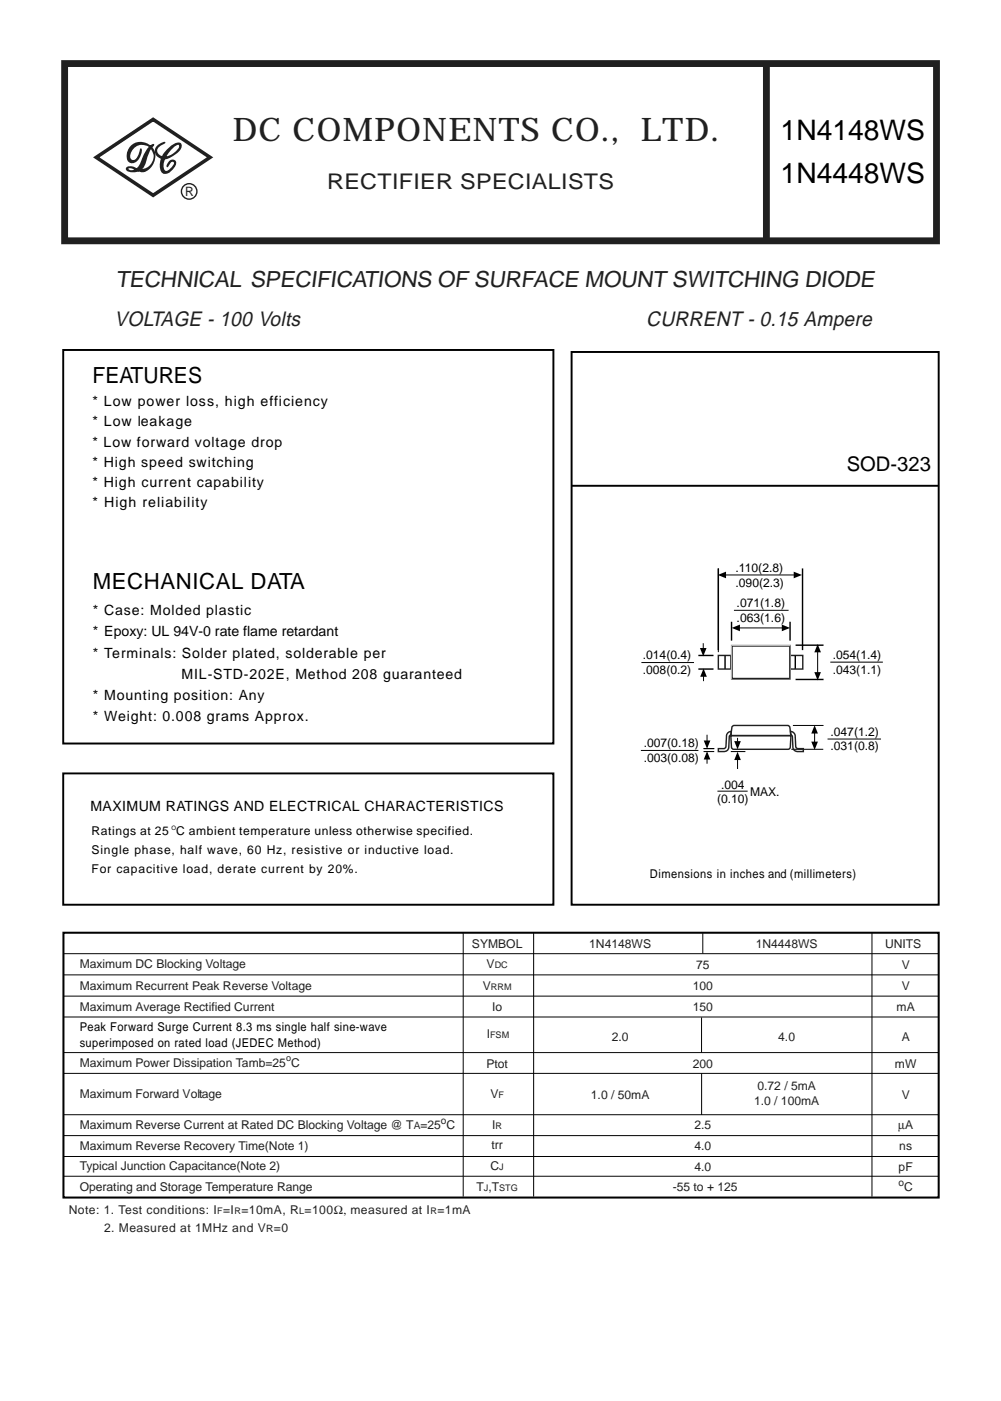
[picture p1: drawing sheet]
<svg xmlns="http://www.w3.org/2000/svg" width="175mm" height="245mm" viewBox="0 0 175 245" stroke-linecap="round" stroke-linejoin="round" font-family="sans-serif">
<defs><g id="words">
<text font-size="5.7" fill="#231f20" x="40.7" y="24.6">DC COMPONENTS CO., LTD.</text>
<g font-size="4.9">
<text x="136.5" y="24.5">1N4148WS</text>
<text x="136.5" y="32">1N4448WS</text>
</g>
<text font-size="3.9" fill="#231f20" x="20.2" y="50.2">TECHNICAL SPECIFICATIONS OF SURFACE MOUNT SWITCHING DIODE</text>
<g font-size="3.9">
<text x="16.2" y="67">FEATURES</text>
<text x="16.2" y="102.9">MECHANICAL DATA</text>
</g>
<text font-size="3.8" fill="#231f20" x="57.2" y="33.1">RECTIFIER SPECIALISTS</text>
<g font-size="3.6" fill="#231f20">
<text x="20" y="57">VOLTAGE - 100 Volts</text>
<text x="113" y="57">CURRENT - 0.15 Ampere</text>
</g>
<text font-size="3.5" x="148" y="82.3">SOD-323</text>
<g font-size="2.5">
<text x="16.2" y="71">* Low power loss, high efficiency</text>
<text x="16.2" y="74.5">* Low leakage</text>
<text x="16.2" y="78">* Low forward voltage drop</text>
<text x="16.2" y="81.5">* High speed switching</text>
<text x="16.2" y="85.1">* High current capability</text>
<text x="16.2" y="88.6">* High reliability</text>
<text x="16.2" y="107.5">* Case: Molded plastic</text>
<text x="16.2" y="111.2">* Epoxy: UL 94V-0 rate flame retardant</text>
<text x="16.2" y="114.9">* Terminals: Solder plated, solderable per</text>
<text x="31.7" y="118.6">MIL-STD-202E, Method 208 guaranteed</text>
<text x="16.2" y="122.3">* Mounting position: Any</text>
<text x="16.2" y="126">* Weight: 0.008 grams Approx.</text>
<text x="15.8" y="141.7">MAXIMUM RATINGS AND ELECTRICAL CHARACTERISTICS</text>
</g>
<text font-size="2.3" fill="#231f20" x="32.4" y="34.2">R</text>
<g font-size="2.1">
<text x="128.6" y="100">.110(2.8)</text>
<text x="128.6" y="102.5">.090(2.3)</text>
<text x="128.8" y="106.1">.071(1.8)</text>
<text x="128.8" y="108.6">.063(1.6)</text>
<text x="112.4" y="115.2">.014(0.4)</text>
<text x="112.4" y="117.7">.008(0.2)</text>
<text x="145.6" y="115.2">.054(1.4)</text>
<text x="145.6" y="117.7">.043(1.1)</text>
<text x="112.5" y="130.6">.007(0.18)</text>
<text x="145.2" y="128.6">.047(1.2)</text>
<text x="145.2" y="131.1">.031(0.8)</text>
<text x="112.5" y="133.2">.003(0.08)</text>
<text x="126" y="137.8">.004</text>
<text x="125.3" y="140.3">(0.10)</text>
<text x="131.1" y="139">MAX.</text>
<text x="16" y="149.3">Single phase, half wave, 60 Hz, resistive or inductive load.</text>
<text x="16" y="145.9">Ratings at 25 C ambient temperature unless otherwise specified.</text>
<text x="16" y="152.6">For capacitive load, derate current by 20%.</text>
<text x="113.6" y="153.5">Dimensions in inches and (millimeters)</text>
<text x="13.9" y="180.2">Peak Forward Surge Current 8.3 ms single half sine-wave</text>
<text x="13.9" y="182.9">superimposed on rated load (JEDEC Method)</text>
</g>
<g font-size="2.1" fill="#231f20">
<text x="82.5" y="165.6">SYMBOL</text>
<text x="103" y="165.6">1N4148WS</text>
<text x="132.1" y="165.6">1N4448WS</text>
<text x="154.7" y="165.6">UNITS</text>
<text x="13.9" y="173">Maximum Recurrent Peak Reverse Voltage</text>
<text x="13.9" y="169.2">Maximum DC Blocking Voltage</text>
<text x="84.4" y="173">V</text>
<text x="85.1" y="169.2">V</text>
<text x="121.1" y="173">100</text>
<text x="121.7" y="169.3">75</text>
<text x="157.6" y="173">V</text>
<text x="157.6" y="169.3">V</text>
<text x="13.9" y="176.6">Maximum Average Rectified Current</text>
<text x="86" y="176.6">Io</text>
<text x="121.1" y="176.7">150</text>
<text x="156.7" y="176.7">mA</text>
<text x="85.1" y="181.5">I</text>
<text x="106.9" y="181.9">2.0</text>
<text x="136" y="181.9">4.0</text>
<text x="157.6" y="181.9">A</text>
<text x="13.9" y="191.9">Maximum Forward Voltage</text>
<text x="13.9" y="186.4">Maximum Power Dissipation Tamb=25 C</text>
<text x="85" y="186.6">Ptot</text>
<text x="85.7" y="191.9">V</text>
<text x="103.3" y="192">1.0 / 50mA</text>
<text x="121.1" y="186.7">200</text>
<text x="132.4" y="190.4">0.72 / 5mA</text>
<text x="156.4" y="186.7">mW</text>
<text x="157.6" y="192">V</text>
<text x="13.9" y="197.4">Maximum Reverse Current at Rated DC Blocking Voltage @ T =25 C</text>
<text x="86.1" y="197.2">I</text>
<text x="121.4" y="197.4">2.5</text>
<text x="131.8" y="193.1">1.0 / 100mA</text>
<text x="157" y="197.4">µA</text>
<text x="13.9" y="201">Maximum Reverse Recovery Time(Note 1)</text>
<text x="85.9" y="200.9">trr</text>
<text x="121.4" y="201">4.0</text>
<text x="157.2" y="201">ns</text>
<text x="13.9" y="208.1">Operating and Storage Temperature Range</text>
<text x="13.9" y="204.5">Typical Junction Capacitance(Note 2)</text>
<text x="83.3" y="208.1">T ,T</text>
<text x="85.8" y="204.5">C</text>
<text x="117.6" y="208.1">-55 to + 125</text>
<text x="121.4" y="204.6">4.0</text>
<text x="157.1" y="204.6">pF</text>
<text x="158" y="208.2">C</text>
<text x="12" y="212.2">Note: 1. Test conditions: I =I =10mA, R =100Ω, measured at I =1mA</text>
<text x="18.2" y="215.3">2. Measured at 1MHz and V =0</text>
</g>
<g font-size="1.8" fill="#231f20">
<text x="72.3" y="197.4">A</text>
<text x="77.1" y="196.4">o</text>
<text x="157.1" y="207.2">o</text>
<text x="46.5" y="215.3">R</text>
</g>
<g font-size="1.6" fill="#231f20">
<text x="85.8" y="173">RRM</text>
<text x="86.5" y="169.2">DC</text>
<text x="50" y="185.4">o</text>
<text x="85.7" y="181.5">FSM</text>
<text x="87.1" y="191.9">F</text>
<text x="86.6" y="197.2">R</text>
<text x="84.6" y="208.1">J</text>
<text x="87.3" y="208.1">STG</text>
<text x="87.3" y="204.5">J</text>
<text x="38" y="212.2">F</text>
<text x="41" y="212.2">R</text>
<text x="52.3" y="212.2">L</text>
<text x="75.2" y="212.2">R</text>
</g>
<text font-size="1.1" x="30" y="145">O</text>
</g></defs>
<path d="M11 61.2h85.7v68.7h-85.7zM99.9 61.5h64.2v96.6h-64.2zM99.9 84.9h64.1M11 135.2h85.7v22.9h-85.7z" fill="none" stroke="#000" stroke-width=".34"/>
<path d="M11.3 11.1h152.4v31h-152.4zM134 11.1v31" fill="none" stroke="#231f20" stroke-width="1.2" stroke-linecap="butt"/>
<path d="M16.8 27.5l10-6.6 9.9 6.6-9.9 6.6z" fill="none" stroke="#231f20" stroke-width=".62" stroke-linecap="butt"/>
<circle cx="33.1" cy="33.4" r="1.35" fill="none" stroke="#231f20" stroke-width=".24"/>
<g fill="#231f20">
<path d="M22.8 25.6a2.58 2.58 0 0 1 3.6-.1 2.58 2.58 0 0 1 .1 3.6 1.95 1.95 0 0 1-2.9 .6l-.8-.3h-.3v.1a1.46 1.46 0 0 0 2-1 5.3 5.3 0 0 1 2.2-3.3h.2l.1 .1a6.9 6.9 0 0 0-1.6 3.5 2.2 2.2 0 0 1-3.3 1l-.1-.3a.99 .99 0 0 1 1.5-.3 2.16 2.16 0 0 0 3-.7 2.16 2.16 0 0 0-.8-3 2.08 2.08 0 0 0-2.9 2.1l.2 .3a1.03 1.03 0 0 0 1.2-1l.2-.7 .1-.3h.2a2.23 2.23 0 0 1-1.6 2.6 1.11 1.11 0 0 1-.9-1.5l.3-1z"/>
<path d="M27.3 25.6a2.44 2.44 0 0 1 1.5-.8l.1 .2-.5 .3a1.02 1.02 0 0 0-.9 1 1.02 1.02 0 0 0 .9 1 3 3 0 0 0 2.9-1.7v-.2a1.57 1.57 0 0 0-1.4 .9 3.6 3.6 0 0 0-1.2 3.2l.1 .3a.81 .81 0 0 0 1-.4 .93 .93 0 0 0 .5-1.1 1.05 1.05 0 0 0-.9 .9h-.3a1.02 1.02 0 0 1 .5-1.1 1.02 1.02 0 0 1 1.1 0 1.66 1.66 0 0 1-.7 1.8 1.08 1.08 0 0 1-1.3 .5 1.08 1.08 0 0 1-.8-1.1 4.4 4.4 0 0 1 3.2-4.4l.4 .1a.71 .71 0 0 1 .1 1 4.9 4.9 0 0 1-2.8 1.9 1.47 1.47 0 0 1-1.5-.7 1.47 1.47 0 0 1 0-1.6z"/>
</g>
<g fill="none" stroke="#000" stroke-width=".17">
<path d="M125.6 99.3v14.7M112.1 115.8h9.2M122.9 112.4v.9M123 118.2v.8M126.8 100.5h12M128.3 106.7h9.5M129.2 109.7h7.6M142.9 113.9v3.7M145.1 115.7h9.2M112 131.1h10.1M123 131.3h1.9M123 130.8h1.9"/>
<path d="M123.6 128.4v1.1M123.6 132.6v.9M125.4 138.3h5.3M127.7 131.3h2.6M128.9 128.9v.7M128.9 132.7v1.7M138.3 130.9h5.6M138.6 126.8h5.4M142.4 128.1v1.6M144.7 129.1h9.3M11.1 166.7h153M11.1 163h153"/>
<path d="M11.1 174.1h153M11.1 177.7h153M11.1 170.4h153M81 163.1v46M93.3 163.1v46M122.6 177.8v6.2M122.9 163.1v3.5M152.4 163.1v46M11.1 187.6h153M11.1 194.8h153M11.1 198.5h153M11.1 183.9h153"/>
<path d="M122.6 187.6v7.2M11.1 202.1h153M11.1 205.6h153"/>
</g>
<path d="M11.1 163h153v46.3h-153z" fill="none" stroke="#000" stroke-width=".35"/>
<path d="M125.6 114.5h2.1v2.4h-2.1zM128 112.9h10v5.7h-10zM138.1 114.5h2.2v2.4h-2.2zM127.3 128l.5-.2v.6l-.3 .3-.1 1.9a.8 .8 0 0 1-.9 .7h-.9v-.5h.9l.3-.1 .2-2.2zM127.7 128.6h10.6l-.2 2-.2 .3h-.2h-9.4h-.2l-.2-.3zM128 127l.3-.2h9.4l.3 .2 .1 .1 .2 1.5h-10.6zM138.2 127.8a.86 .86 0 0 1 .8 .7l.2 2.2 .3 .1h.9v.5h-.9a.8 .8 0 0 1-.9-.7l-.1-1.9-.3-.3z" fill="none" stroke="#231f20" stroke-width=".25"/>
<path d="M127.7 118.7h10.6" fill="none" stroke="#787878" stroke-width=".23"/>
<path d="M125.6 99.3v14.3M140.3 99.3v14.3M122.1 116.9h2.6M122.1 114.5h2.6M126.7 114.6v2.3M127.9 108.7v3.3M138.1 108.7v3.3M139 114.6v2.3M139.1 118.7h4.9M139.1 112.7h4.9" fill="none" stroke="#000" stroke-width=".25"/>
<g fill="#000">
<path d="M122.4 113.2h1.1l-.6 1.5zM123 116.8l.6 1.5h-1.2zM125.5 100.5l1.4-.6v1.2zM127.9 109.7l1.4-.5v1.1zM136.7 109.2l1.4 .5-1.4 .6zM138.7 99.9l1.5 .6-1.5 .6zM142.3 117.5h1.2l-.6 1.4zM142.9 112.6l.6 1.4h-1.2zM123 129.4h1.2l-.6 1.4zM123.6 131.3l.6 1.4h-1.2zM128.9 131.4l.6 1.4h-1.2zM128.3 129.5h1.2l-.6 1.5z"/>
<path d="M141.8 129.6h1.2l-.6 1.4zM142.4 126.7l.6 1.5h-1.2z"/>
</g>
<path d="M127.9 112.7v6.1" fill="none" stroke="#b9b9b9" stroke-width=".21"/>
<path d="M138.2 112.7v6.1" fill="none" stroke="#787878" stroke-width=".22"/>
<path d="M127.7 112.8h10.6" fill="none" stroke="#b9b9b9" stroke-width=".23"/>
<use href="#words"/>
</svg>
